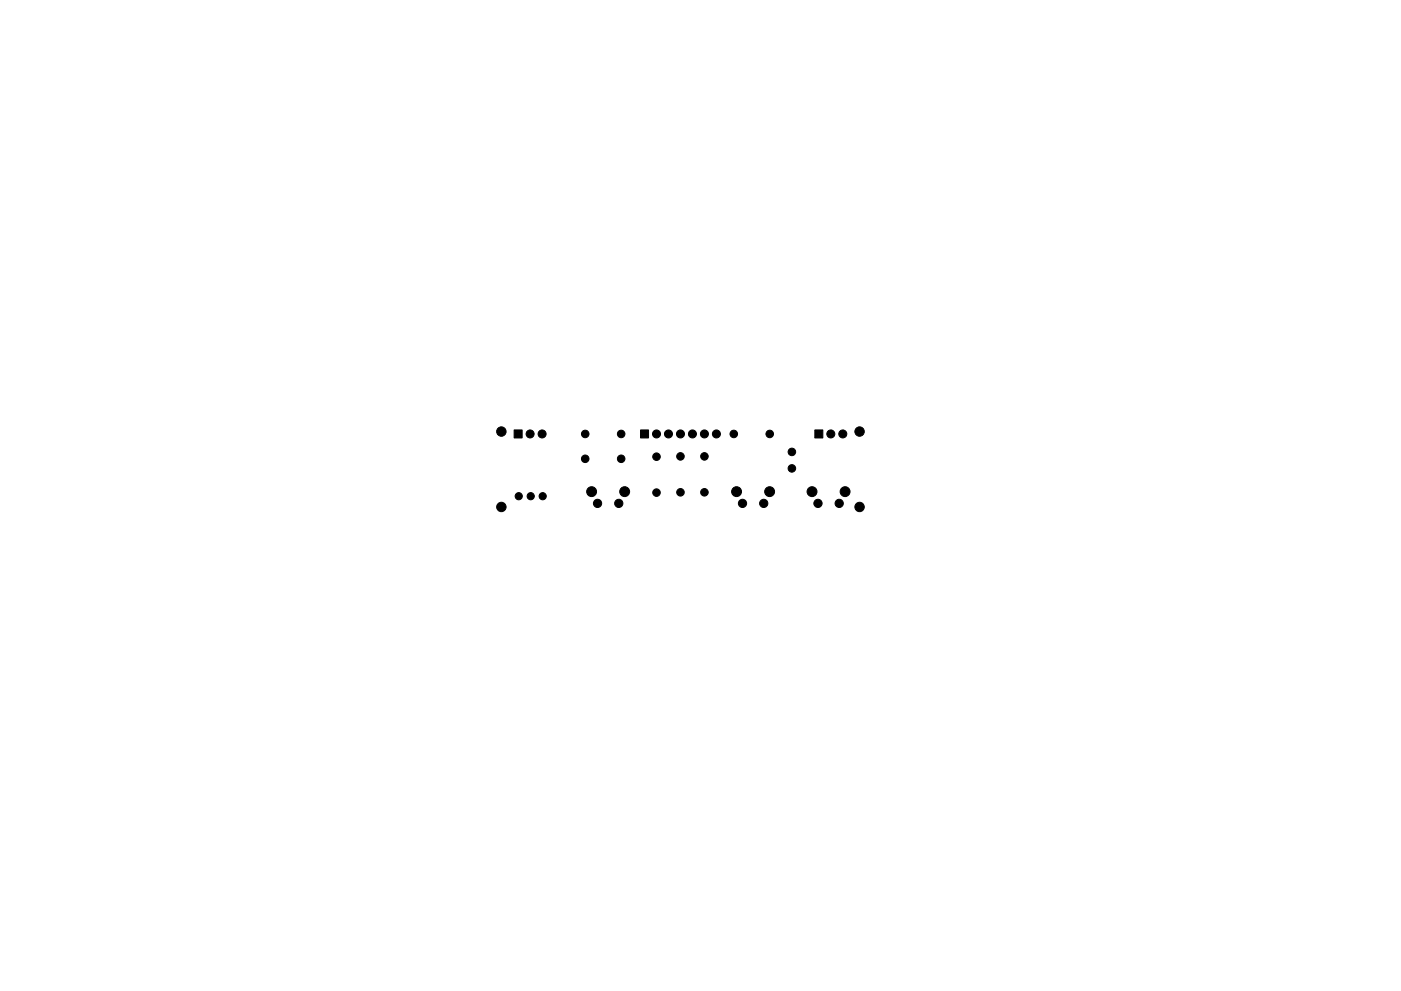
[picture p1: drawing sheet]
<svg xmlns="http://www.w3.org/2000/svg" width="297mm" height="210mm" viewBox="0 0 297 210" stroke-linecap="round" stroke-linejoin="round" font-family="sans-serif">
<g fill="#000" stroke="#000" stroke-width=".21">
<path d="M109 91.2h1.7v1.7h-1.7zM135.8 91.2h1.7v1.7h-1.7zM172.8 91.2h1.7v1.7h-1.7z"/>
<circle cx="106.3" cy="91.6" r="1"/>
<circle cx="112.4" cy="92.1" r=".85"/>
<circle cx="114.9" cy="92.1" r=".85"/>
<circle cx="124.1" cy="97.3" r=".8"/>
<circle cx="124.1" cy="92.1" r=".8"/>
<circle cx="131.7" cy="92.1" r=".8"/>
<circle cx="131.7" cy="97.3" r=".8"/>
<circle cx="139.2" cy="96.9" r=".8"/>
<circle cx="139.2" cy="92.1" r=".85"/>
<circle cx="141.7" cy="92.1" r=".85"/>
<circle cx="144.3" cy="96.8" r=".8"/>
<circle cx="144.3" cy="92.1" r=".85"/>
<circle cx="146.8" cy="92.1" r=".85"/>
<circle cx="149.4" cy="96.8" r=".8"/>
<circle cx="149.4" cy="92.1" r=".85"/>
<circle cx="151.9" cy="92.1" r=".85"/>
<circle cx="155.6" cy="92.1" r=".8"/>
<circle cx="163.2" cy="92.1" r=".8"/>
<circle cx="167.9" cy="99.4" r=".8"/>
<circle cx="167.9" cy="95.9" r=".8"/>
<circle cx="176.1" cy="92.1" r=".85"/>
<circle cx="178.7" cy="92.1" r=".85"/>
<circle cx="182.2" cy="91.6" r="1"/>
<circle cx="106.3" cy="107.6" r="1"/>
<circle cx="110" cy="105.3" r=".76"/>
<circle cx="112.5" cy="105.3" r=".76"/>
<circle cx="115.1" cy="105.3" r=".76"/>
<circle cx="125.4" cy="104.3" r="1.05"/>
<circle cx="126.7" cy="106.8" r=".87"/>
<circle cx="131.2" cy="106.8" r=".87"/>
<circle cx="132.4" cy="104.3" r="1.05"/>
<circle cx="139.2" cy="104.5" r=".8"/>
<circle cx="144.3" cy="104.5" r=".8"/>
<circle cx="149.4" cy="104.5" r=".8"/>
<circle cx="156.2" cy="104.3" r="1.05"/>
<circle cx="157.4" cy="106.8" r=".87"/>
<circle cx="161.9" cy="106.8" r=".87"/>
<circle cx="163.2" cy="104.3" r="1.05"/>
<circle cx="172.2" cy="104.3" r="1.05"/>
<circle cx="173.4" cy="106.8" r=".87"/>
<circle cx="177.9" cy="106.8" r=".87"/>
<circle cx="179.2" cy="104.3" r="1.05"/>
<circle cx="182.2" cy="107.6" r="1"/>
</g>
</svg>
